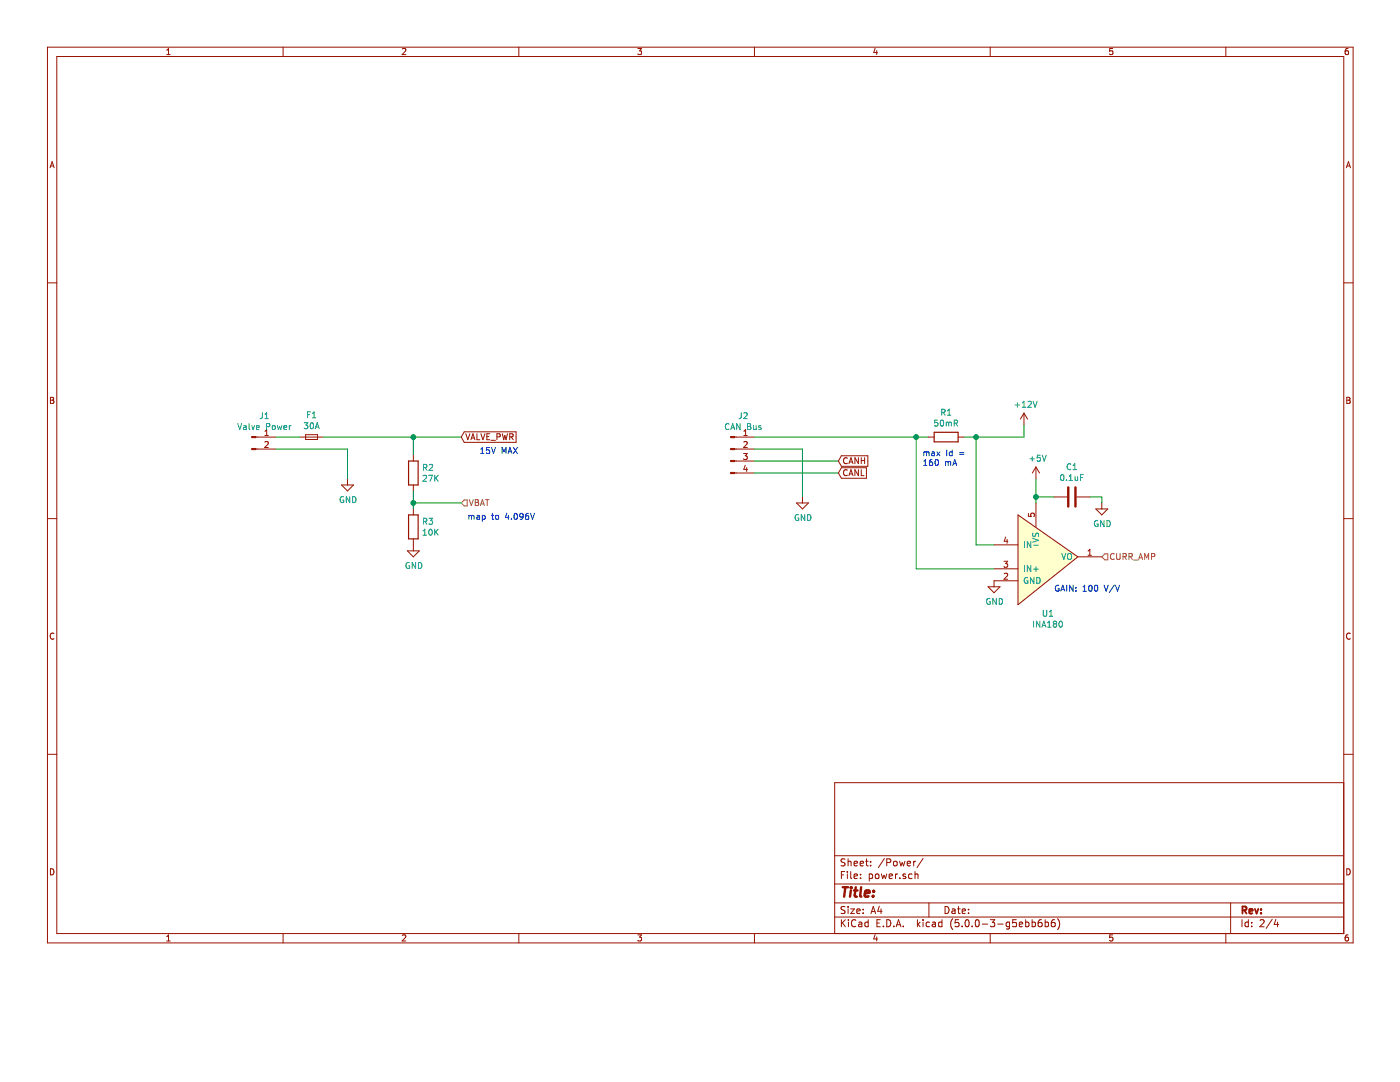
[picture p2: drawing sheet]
<svg xmlns="http://www.w3.org/2000/svg" width="279mm" height="216mm" viewBox="0 0 279 216" stroke-linecap="round" stroke-linejoin="round" font-family="sans-serif">
<g fill="#981200" stroke="#981200" stroke-width=".2">
<path d="M50.2 89.5h.8v.2h-.8z" fill-rule="evenodd"/>
<path d="M50.2 87.1h.8v.2h-.8z" fill-rule="evenodd"/>
<path d="M145.8 94.3h.8v.2h-.8z" fill-rule="evenodd"/>
<path d="M145.8 91.9h.8v.2h-.8z" fill-rule="evenodd"/>
<path d="M145.8 89.5h.8v.2h-.8z" fill-rule="evenodd"/>
<path d="M145.8 87.1h.8v.2h-.8z" fill-rule="evenodd"/>
</g>
<g fill="none" stroke="#981200" stroke-width=".2">
<path d="M9.5 9.4h260.5v178.7h-260.5zM11.3 11.3h256.9v175h-256.9zM33.3 10.9h.7M33.3 10l.3-.3v1.2M56.5 9.4v1.9M80.3 9.8l.5-.1 .2 .3-.8 .9h.8M103.5 9.4v1.9M127.3 9.7h.7l-.4 .4 .4 .2v.5l-.2 .1-.5-.1M150.6 9.4v1.9M174.7 9.6l-.3 .9h.7M175 10.1v.8M197.6 9.4v1.9"/>
<path d="M222.1 9.7h-.6l-.1 .6 .6-.1 .1 .6-.2 .1-.5-.1M244.6 9.4v1.9M269 9.7h-.3l-.2 .3-.1 .7 .3 .2 .4-.1-.1-.6-.3-.1-.3 .3M10 33.5l.4-1.2 .4 1.2M10.1 33.1h.6M268.7 33.5l.4-1.2 .4 1.2M268.8 33.1h.6M9.5 56.4h1.8M268.2 56.4h1.8M10.1 79.3h.4l.2 .2-.2 .4 .3 .2-.3 .4h-.4zM10.1 79.9h.4M268.8 79.3h.4l.2 .2-.2 .4 .3 .2-.2 .4h-.5z"/>
<path d="M268.8 79.9h.4M51 89.6h4M51 87.2h4M52.9 86.9h.7M52.9 86l.3-.3v1.2M52.9 88.2l.4-.1 .3 .3-.8 .9h.8M59.8 87.2h4.8M61 86.7h2.4v1h-2.4zM68.2 96.8h2.3l-1.1 1.2zM69.4 95.6v1.2M82.5 90.8v1.2M82.5 96.8v1.2"/>
<path d="M92.6 86.2h10.4v2.1h-10.4l-.5-1.1zM93 86.5l.4 1.2 .4-1.2M94 87.7l.4-1.2 .4 1.2M94.1 87.4h.6M95.2 86.5v1.2h.6M96 86.5l.4 1.2 .4-1.2M97.2 87.1h.4M97.7 86.5h-.5v1.2h.5M98 87.9h.9M99.2 87.2l.5-.1 .1-.4-.6-.2v1.2M100.2 86.5l.3 1.2 .2-.8 .3 .8 .3-1.2M101.7 87.2l.6-.1 .1-.1-.1-.3-.6-.2v1.2"/>
<path d="M102 87.2l.4 .5M146.6 89.6h4M146.6 87.2h4M146.6 94.4h4M146.6 92h4M148.4 90.5h.7l-.4 .4 .4 .2v.4l-.2 .2-.5-.1M148.4 86.9h.7M148.4 88.2l.5-.1 .2 .3-.7 .9h.7M148.4 86l.4-.3v1.2M148.7 92.8l-.3 .9h.8M149 93.3v.8M160.2 99.2v1.2"/>
<path d="M167.9 90.9h5.3v2.1h-5.3l-.6-1zM167.9 93.3h5v2.1h-5l-.6-1zM169.1 91.4a.53 .53 0 0 0-.8 .5 .53 .53 0 0 0 .8 .5M169.1 93.8a.53 .53 0 0 0-.8 .5 .53 .53 0 0 0 .8 .5M169.4 92.5l.4-1.2 .4 1.2M169.4 94.9l.4-1.2 .4 1.2M169.5 92.2h.6M169.5 94.6h.6M171.3 91.3v1.2l-.7-1.2v1.2M171.3 93.7v1.2l-.7-1.2v1.2M171.9 91.3v1.2M171.9 93.7v1.2h.5"/>
<path d="M171.9 91.9h.7M172.6 91.3v1.2M185.2 87.2h1.2M191.2 87.2h1.2M204.4 82.4l-.8 1.2M204.4 82.4v2.4M204.4 82.4l.7 1.2M206.7 93.2v2.4M206.7 93.2l-.7 1.2M206.7 93.2l.8 1.2M210.3 99.2h2.7M214.9 99.2h2.6"/>
<path d="M9.5 103.5h1.8M81.3 109.9h2.4l-1.2 1.2zM82.5 101.6v1.1M82.5 107.5v2.4M159 100.4h2.3l-1.1 1.2zM197.2 117.1h2.4l-1.2 1.2zM198.4 113.5h4.8M198.4 108.7h4.8M200.4 112h.7l-.4 .4 .3 .2 .1 .4-.2 .2-.5-.1M200.4 114.5l.5-.1 .2 .3-.7 .9h.7M200.7 107.2l-.3 .8h.8M201 107.6v.8"/>
<path d="M203.2 102.7l11.9 8.4-11.9 9.6zM203.2 115.9h-4.8v1.2M205.2 102.5v.5l.6 .1-.1-.5 .2-.2h.3l.2 .2-.1 .5M206.7 100.4v4.7M215.1 111.1h4.8M217.1 110.8h.7M217.1 109.9l.4-.3v1.2M218.7 101.6h2.4l-1.2 1.1zM219.9 100.4v1.2M268.2 103.5h1.8M10.8 126.4a.54 .54 0 0 0-.8 .5 .54 .54 0 0 0 .8 .5M269.5 126.4a.54 .54 0 0 0-.8 .5 .54 .54 0 0 0 .8 .5"/>
<path d="M9.5 150.5h1.8M268.2 156.2h-101.6v30.1M268.2 150.5h1.8M10.1 173.4a.62 .62 0 0 1 .7 .6 .62 .62 0 0 1-.7 .6zM166.6 176.4h101.6M166.6 170.8h101.6M167.9 174.6h.5M168.6 173.9h-.7v1.4M168.6 171.4h-.5l-.3 .2 .2 .4 .6 .3v.4l-.2 .1-.6-.1M169.1 173.9v.1M169.1 174.4v.9M169.3 171.4v1.4"/>
<path d="M169.3 172l.1-.1h.4l.1 .9M169.8 173.9v1.2l.2 .2M170.4 172.3l.7-.1v-.3h-.4l-.3 .1 .1 .7h.6M170.4 174.9l.7-.2v-.2l-.4-.1-.3 .2 .1 .6h.6M171.7 172.3l.6-.1v-.3h-.4l-.2 .1v.7h.6M171.7 175.2v.1M171.7 174.5v.1M172.7 171.9h.6M172.9 171.4v1.2l.4 .2M173.5 174.5l.4-.1 .3 .2-.1 .6-.2 .1-.4-.1M173.5 174.4v1.4M173.7 172.7v.1"/>
<path d="M173.7 171.9v.1M174.8 174.5l.2-.1 .3 .1 .1 .6-.1 .1-.3 .1-.2-.1zM175.9 174.4l.3 .9 .2-.7 .3 .7 .3-.9M176.5 171.3l-1.2 1.8M177 172.1l.6-.1 .2-.1-.1-.4-.2-.1h-.5v1.4M177.5 174.9l.6-.2-.1-.2-.4-.1-.1 .2v.6h.5M178.4 172l.2-.1 .4 .1v.7l-.2 .1-.4-.1zM178.7 174.4v.9M179.1 174.4l-.4 .2M179.5 171.9l.3 .9 .3-.7 .2 .7 .3-.9M179.6 175.2v.1M180.7 174.5l-.3-.1-.2 .2 .1 .2 .4 .1v.3h-.5"/>
<path d="M181.1 172.3l.6-.1v-.3h-.4l-.2 .1v.7h.6M182 174.5l-.4-.1-.3 .2 .1 .6 .2 .1 .4-.1M182.3 171.9v.9M182.6 174.5l.2-.1 .3 .1 .1 .8M182.6 173.9v1.4M182.7 171.9l-.4 .2M184.2 171.3l-1.2 1.8M268.8 173.4a.62 .62 0 0 1 .7 .6 .62 .62 0 0 1-.7 .6zM33.3 186.9l.3-.4v1.3M33.3 187.8h.7M56.5 186.3v1.8M80.3 186.6l.5-.1 .2 .4-.8 .9h.8"/>
<path d="M103.5 186.3v1.8M127.3 186.5h.7l-.4 .5 .4 .1v.5l-.2 .2-.5-.2M150.6 186.3v1.8M166.6 183h101.6M166.6 180.2h101.6M167.9 183.5v1.4M168.1 184.1l.6 .8M168.6 181l-.5-.1-.3 .2 .2 .4 .6 .3v.4l-.2 .1-.6-.1M168.7 183.5l-.8 .8M169.3 180.9v.1M169.3 181.4v.9M169.3 183.5v.2"/>
<path d="M169.3 184v.9M169.8 181.4h.7l-.7 .9h.7M170.8 183.7a.56 .56 0 0 0-.7-.1 .56 .56 0 0 0-.2 .7 .53 .53 0 0 0 .3 .6 .53 .53 0 0 0 .6-.1M171 181.8l.7-.1-.1-.3h-.4l-.2 .2 .1 .6h.5M171.4 184.1h.5l.1 .8M172 184.3l-.5 .1-.2 .2 .2 .3 .5-.1M172.3 181.4v.2M172.3 182.2v.1M173.3 184.1l-.4-.1-.3 .3 .1 .5 .2 .1 .4-.1M173.3 183.5v1.4M173.8 182.3l.5-1.4 .5 1.4M173.9 181.9h.7"/>
<path d="M174.7 186.5l-.3 .9h.7M175 187v.8M175 184.2h.5M175.5 180.8l-.3 1h.8M175.7 183.5h-.7v1.4h.7M175.8 181.4v.9M176.3 184.8v.1M177 183.5a.71 .71 0 0 1 .8 .7 .71 .71 0 0 1-.8 .7zM178.4 184.8v.1M178.9 184.9l.4-1.4 .5 1.4M179 184.5h.6M180.3 184.8v.1"/>
<path d="M183.1 183.5v1.4M183.2 184.4l.4 .5M183.6 184l-.5 .5M184.2 183.5v.2M184.2 184v.9M185.4 180.2v2.8M185.5 184.1l-.4-.1-.3 .3 .1 .5 .2 .1 .4-.1M186.1 184.1h.5l.1 .8M186.7 184.3l-.7 .3 .2 .3 .5-.1M188 184.1l-.4-.1-.3 .3 .1 .5 .2 .1 .4-.1M188 183.5v1.4M188.6 180.9a.71 .71 0 0 1 .8 .7 .71 .71 0 0 1-.8 .7z"/>
<path d="M190 181.4h.5l.1 .9M190.1 183.3a1.61 1.61 0 0 0 0 2.2M190.6 181.7l-.5 .1-.2 .2 .2 .3 .5-.1M191.1 181.4h.5M191.3 180.9v1.2l.3 .2M191.3 183.5h-.6l-.1 .7 .7-.1 .1 .2-.1 .5-.2 .1-.5-.1M192 184.8v.1M192 181.8l.7-.1-.1-.3h-.4l-.2 .2 .1 .6h.5M192.7 183.7l.3-.2a.76 .76 0 0 1 .4 .7 .76 .76 0 0 1-.4 .7l-.3-.1-.1-.4zM193.3 182.2v.1M193.3 181.4v.2M194 184.8v.1"/>
<path d="M194.7 183.7l.4-.2a.8 .8 0 0 1-.1 1.4l-.3-.1-.1-.4zM196 184.4h1.1M197.6 186.3v1.8M197.6 183.5h.9l-.5 .6 .5 .1v.6l-.3 .1-.6-.1M199.1 184.4h1.1M201.5 184.1l-.4-.1-.3 .3 .1 .5 .2 .1 .4-.1M201.5 184l-.1 1.3-.2 .1-.3-.1M202.8 183.5h-.7v.7l.7-.1v.7l-.2 .1-.5-.1M203.4 184.5l.7-.2-.1-.2-.4-.1-.2 .2 .1 .6h.5M204.7 184.1l.4-.1 .3 .3-.2 .5h-.5M204.7 183.5v1.4M206 184.1l.4-.1 .2 .3v.5l-.2 .1-.4-.1"/>
<path d="M206 183.5v1.4M207.8 183.5l-.4 .1a1.04 1.04 0 0 0-.1 1.2l.4 .1 .2-.1 .1-.5-.3-.2h-.4l-.1 .2M208.6 184.1l.4-.1 .3 .3-.2 .5h-.5M208.6 183.5v1.4M210.5 183.5l-.4 .1a1.09 1.09 0 0 0-.2 1.2l.4 .1 .2-.1 .1-.5-.3-.2h-.4l-.1 .2M211.1 183.3a1.61 1.61 0 0 1 0 2.2M222.1 186.5h-.6l-.1 .6 .6-.1 .1 .6-.2 .2-.5-.2M244.6 186.3v1.8M245.6 180.2v6.1M247.9 183.5v1.4M249.1 184.1l-.4-.1-.2 .3 .1 .5h.5M249.1 183.5v1.4"/>
<path d="M249.8 184.8v.1M249.8 184.1v.1M251.5 183.7l.5-.2 .3 .4-.9 1h.9M253.9 183.4l-1.2 1.9M254.6 183.4l-.3 1.1h.9M255 184v.9M269 186.5l-.3 .1-.2 .2-.1 .7 .3 .3 .4-.2-.1-.6h-.3l-.3 .2"/>
</g>
<g fill="none" stroke="#009596" stroke-width=".2">
<path d="M47.4 84.5l.4 1.2 .4-1.2M48.6 85h.5v.7M49.1 85.2l-.5 .2v.3h.5M49.7 84.5v1l.2 .2M50.2 84.9l.3 .8 .3-.8M51.2 85.3l.6-.1-.1-.2-.3-.1-.2 .2v.6h.5M52.4 82.3v.9l-.2 .3h-.3M52.9 83.5h.7M52.9 82.7l.3-.4v1.2M53.2 85.1l.6-.1v-.4l-.6-.1v1.2M54.4 85l.2-.1 .3 .1-.1 .7-.4-.1zM55.3 84.9l.3 .8 .2-.6 .2 .6 .3-.8"/>
<path d="M56.7 85.3l.5-.1v-.2l-.4-.1-.1 .2v.6h.5M57.7 84.9v.8M58.1 84.9l-.4 .2M60.7 84.3h.7l-.4 .5 .4 .1v.4l-.2 .2-.5-.1M61.4 82.7h.4M61.9 82.2h-.5v1.2M62 84.5l.2-.2a.65 .65 0 0 1 .4 .6 .65 .65 0 0 1-.4 .6l-.3-.4zM62.3 83.4h.7M62.3 82.5l.4-.3v1.2M62.9 85.5l.4-1.2 .4 1.2M63 85.2h.6M68.5 99.2a.55 .55 0 0 0-.6 .5 .55 .55 0 0 0 .6 .5l.1-.4h-.2"/>
<path d="M69.8 99.1v1.2l-.7-1.2v1.2M70.4 99.1a.6 .6 0 0 1 .7 .6 .6 .6 0 0 1-.7 .6zM84.4 95l.5-.2 .2 .4-.7 .8h.7M84.5 93.3l.6-.1v-.4l-.6-.1v1.2M84.8 93.3l.4 .6M85.5 94.8h.8l-.5 1.2M85.6 92.8l.5-.1 .2 .3-.7 .9h.7M86.8 94.8v1.2M86.9 95.4l.6 .6M87.5 94.8l-.7 .7M145.5 84.6a.52 .52 0 0 0-.7 .1 .52 .52 0 0 0 0 .7l.3 .3 .4-.1M145.8 85.7l.4-1.2 .4 1.2"/>
<path d="M146 85.4h.5M147.7 84.5v1.2l-.7-1.2v1.2M147.9 82.3v.9l-.1 .3h-.3M148.4 82.5l.5-.2 .2 .4-.7 .8h.7M149.2 84.5l.6 .1v.2l-.2 .3 .3 .2-.1 .4h-.6zM149.2 85.1h.4M150.4 84.9v.8l.5-.1M150.9 84.9v.8M151.9 85l-.3-.1-.2 .2 .1 .2 .4 .1v.3h-.5M187.1 83.8h-.5l-.1 .6 .5-.1 .2 .2v.3l-.2 .2-.5-.1M187.7 83.9l.2-.1a.65 .65 0 0 1 .4 .6 .65 .65 0 0 1-.4 .6l-.2-.4zM187.9 82.3l.7-.1v-.4l-.7-.2v1.2"/>
<path d="M188.2 82.3l.4 .5M188.8 84.2v.8M188.8 84.3l.4-.1 .1 .2M189.1 82.8h.7M189.1 82l.3-.4v1.2M189.3 84.4l.2-.2 .3 .1 .1 .7M189.3 84.4v.6M190.4 84.4l.7-.1v-.4l-.7-.1v1.2M190.7 84.4l.4 .6M202.6 80.8h.9M203 80.4v.9M204 81.3h.7"/>
<path d="M204 80.4l.4-.3v1.2M205.2 80.2l.4-.1 .2 .3-.7 .9h.7M205.6 91.6h.9M206 91.1v.9M206.2 80.1l.4 1.2 .4-1.2M207.6 90.8h-.6v.6l.2-.1h.4v.6l-.2 .1-.4-.1M208 90.8l.4 1.2 .4-1.2M211.8 94.8l.1-.1a.63 .63 0 0 1 .5 .6 .63 .63 0 0 1-.5 .6l-.3-.5zM212.8 95.8v.1M213.4 95.9h.6M213.4 95l.3-.3v1.2M213.7 92.6a.53 .53 0 0 0-.7 .5 .53 .53 0 0 0 .7 .5"/>
<path d="M214.2 93.7h.6M214.2 92.9l.3-.4v1.2M214.6 95.1v.7h.5M215.1 95.1v.8M215.6 95.3h.4M216.2 94.7h-.6v1.2M81.7 112.3a.55 .55 0 0 0-.7 .5 .55 .55 0 0 0 .7 .6l.1-.5h-.3M82.9 112.2v1.2l-.6-1.2v1.2M83.5 112.2a.6 .6 0 0 1 .7 .6 .6 .6 0 0 1-.7 .6zM84.4 106.8h.7M84.4 105.9l.4-.3v1.2M84.5 104l.6-.1v-.4l-.6-.1v1.2"/>
<path d="M84.8 104l.4 .6M85.6 103.4h.7l-.4 .5 .4 .1v.4l-.2 .2-.5-.1M85.7 105.7l.2-.1a.63 .63 0 0 1 .4 .6 .63 .63 0 0 1-.4 .6l-.3-.5zM86.8 105.6v1.2M86.9 106.1l.6 .7M87.5 105.6l-.7 .7M159.3 102.7a.55 .55 0 0 0-.6 .6 .55 .55 0 0 0 .6 .5l.1-.4h-.2M160.6 102.7v1.2l-.7-1.2v1.2M161.2 102.7a.6 .6 0 0 1 .7 .6 .6 .6 0 0 1-.7 .6zM197.6 119.5a.55 .55 0 0 0-.7 .5 .55 .55 0 0 0 .7 .5v-.4h-.2M198.8 119.4v1.2l-.7-1.2v1.2M199.4 119.4a.6 .6 0 0 1 .7 .6 .6 .6 0 0 1-.7 .6z"/>
<path d="M204.5 108.1v1.1M204.5 112.8v1.2M205.1 115.3a.54 .54 0 0 0-.7 .5 .54 .54 0 0 0 .7 .5v-.4h-.2M205.7 108.1v1.1l-.7-1.1v1.1M205.7 112.8v1.2l-.7-1.2v1.2M206.1 107.4l1.2 .4-1.2 .4M206.1 106.4v.4l.2 .3 .3-.1 .2-.6h.4v.7M206.3 113.6h.9M206.3 108.8h.9M206.3 115.2v1.2l-.7-1.2v1.2M206.7 113.1v.9M206.9 115.2a.6 .6 0 0 1 .7 .6 .6 .6 0 0 1-.7 .6z"/>
<path d="M211.9 110.4l.4 1.2 .4-1.2M213.1 110.6l.2-.2a.41 .41 0 0 1 .5 .4v.7l-.5 .1-.2-.1zM219.1 103.9a.55 .55 0 0 0-.7 .6 .55 .55 0 0 0 .7 .5v-.4h-.2M220.3 103.9v1.2l-.7-1.2v1.2M220.9 103.9a.6 .6 0 0 1 .7 .6 .6 .6 0 0 1-.7 .6zM206.3 123.9v1.2M207.5 123.9v1.2l-.7-1.2v1.2M207.9 125.1l.4-1.2 .4 1.2M208 124.8h.6M208.2 121.8v.9l.2 .3 .4-.1 .1-.2v-.9M209.1 125.1h.7M209.1 124.3l.3-.4v1.2"/>
<path d="M209.4 123h.7M209.4 122.1l.4-.3v1.2M210.4 124.5l-.2 .2v.2l.2 .2h.4l.1-.2-.1-.3-.1-.1M210.4 124.5l-.2-.3 .2-.3 .4 .2v.2l-.1 .2M210.4 124.5h.3M211.5 124.1l.1-.2a.63 .63 0 0 1 .4 .6 .63 .63 0 0 1-.4 .6l-.3-.4z"/>
</g>
<g fill="none" stroke="#009300" stroke-width=".2">
<path d="M55 89.6h14.4v6M55 87.2h4.8M64.6 87.2h27.5M82.5 87.2v3.6M82.5 98v3.6M150.6 89.6h9.6v9.6M150.6 87.2h34.6M150.6 92h16.7M150.6 94.4h16.7M182.9 87.2v26.3h15.5M194.8 87.2v21.5h3.6M204.4 84.8v2.4h-12"/>
<path d="M206.7 95.6v4.8M206.7 99.2h3.6M217.5 99.2h2.4v1.2M82.5 100.4h9.6"/>
</g>
<path d="M81.5 92h1.9v4.8h-1.9zM186.4 86.3h4.8v1.9h-4.8zM81.5 102.7h1.9v4.8h-1.9z" fill="none" stroke="#981200" stroke-width=".24"/>
<g fill="none" stroke="#969400" stroke-width=".2">
<path d="M92.6 99.8h.6v1.2h-.6l-.5-.6zM93.7 99.7l.4 1.2 .4-1.2M94.8 99.7l.6 .1 .1 .2-.2 .3 .2 .2-.1 .3-.6 .1zM96.9 99.7h.7M97.2 99.7v1.2M94.8 100.3h.5M95.9 100.9l.4-1.2 .4 1.2M96 100.5h.6M220.5 110.5h.6v1.2h-.6l-.6-.6zM222.3 110.6a.53 .53 0 0 0-.7 .4 .53 .53 0 0 0 .7 .5M222.9 110.4v1l.2 .2h.3l.1-.2v-1M224.1 111.1l.6-.1v-.4l-.6-.2v1.2"/>
<path d="M224.4 111.1l.4 .5M225.3 111.1l.6-.1v-.4l-.6-.2v1.2M225.6 111.1l.4 .5M226.2 111.8h.9M227.2 111.6l.4-1.2 .4 1.2M227.4 111.3h.5M228.4 111.6v-1.2l.4 .9 .4-.9v1.2M229.8 111.1l.6-.1v-.4l-.6-.2v1.2"/>
</g>
<path d="M203.2 102.7l11.9 8.4-11.9 9.6z" fill="#fffecd" stroke="#fffecd" stroke-width=".2"/>
<g fill="none" stroke="#0327cd" stroke-width=".2">
<path d="M95.9 90.5h.7M95.9 89.6l.4-.3v1.2M97.7 89.3h-.6v.6l.1-.2 .5 .2v.5l-.2 .1-.4-.1M98.1 89.3l.4 1.2 .4-1.2M100.2 90.5v-1.2l.4 .9 .4-.9v1.2M101.4 90.5l.4-1.2 .4 1.2M101.5 90.2h.6M102.5 89.3l.8 1.2M103.3 89.3l-.8 1.2M184.3 92.9h.7M184.3 92l.4-.3v1.2M184.4 90.2v.7"/>
<path d="M184.4 90.3l.3-.1 .2 .1M184.9 90.3l.2-.1h.3v.7M184.9 90.3v.6M186 90.2h.4l.1 .7M186 91.7h-.2l-.3 .3v.7l.2 .2 .4-.1v-.4l-.2-.3h-.2l-.2 .3M186.5 90.4l-.6 .3 .1 .2h.5M186.7 91.8l.2-.1a.63 .63 0 0 1 .4 .6 .63 .63 0 0 1-.4 .6l-.3-.5zM187 90.2l.6 .7M187.6 90.2l-.6 .7M188.7 92.2l.4-.1 .1 .2M188.7 92.1v.8M188.9 89.7v1.2"/>
<path d="M189.2 92.3l.2-.2h.3v.8M189.2 92.3v.6M190 90.2h-.3l-.3 .2 .2 .5h.4M190 89.7v1.2M190.1 92.9l.4-1.2 .4 1.2M190.3 92.5h.5M191.5 90.3h.9M191.5 90.7h.9M93.6 102.8v.8M93.6 103l.3-.2 .2 .2M94.1 103l.2-.2 .3 .1v.7M94.1 103v.6"/>
<path d="M95.2 102.9h.4l.1 .7M95.7 103.1l-.6 .2 .1 .3h.5M96.3 102.8v1.2M96.3 102.9l.3-.1 .2 .3-.1 .5h-.4M98.1 102.8h.5M98.3 102.4v1.1l.3 .1M98.9 103l.2-.2 .4 .2-.1 .6-.5-.1zM101.2 102.4l-.3 .8h.7M101.4 102.8v.8M102.1 103.5v.1M102.7 102.6l.2-.2a.65 .65 0 0 1 .4 .6 .65 .65 0 0 1-.4 .6l-.3-.4zM104.4 103l-.2 .2-.4-.1-.1-.1 .1-.4 .4-.2 .2 .3-.2 .8-.4 .1"/>
<path d="M105.4 102.4l-.3 .1-.2 .5v.5l.5 .1v-.6l-.3-.1-.2 .2M105.9 102.4l.4 1.2 .4-1.2M211.3 116.8a.54 .54 0 0 0-.7 .6 .54 .54 0 0 0 .8 .4v-.3h-.3M211.7 118l.4-1.2 .4 1.2M211.8 117.6h.6M212.9 116.8v1.2M214.2 116.8v1.2l-.7-1.2v1.2M214.7 117.8v.2M214.7 117.2v.1M216.1 118h.7M216.1 117.1l.4-.3v1.2M217.4 116.9l.2-.1a.65 .65 0 0 1 .4 .6 .65 .65 0 0 1-.4 .6l-.3-.5z"/>
<path d="M218.5 116.9l.2-.1a.63 .63 0 0 1 .4 .6 .63 .63 0 0 1-.4 .6l-.3-.5zM220.3 116.8l.4 1.2 .5-1.2M222.4 116.7l-1 1.6M222.6 116.8l.4 1.2 .4-1.2"/>
</g>
<g fill="none" stroke="#981200" stroke-width=".48">
<path d="M213.2 97.3v3.8M214.6 97.3v3.8M168.2 177h1.1M168.7 177l-.2 1.9M169.8 177.7l-.2 1.2M169.9 177v.2M169.9 177l.1 .1-.1 .1M170.4 177.7h.7M170.8 177l-.2 1.7v.1l.4 .1M171.9 177l-.2 1.7 .2 .2M172.6 178.3l.9-.2v-.3l-.5-.1-.4 .2v.9h.7M174.2 178.8v.1"/>
<path d="M174.4 177.8h.1l-.2 .1M174.4 177.8l-.1 .1"/>
</g>
<g fill="#009300" stroke="#009300" stroke-width=".2">
<circle cx="82.5" cy="87.2" r=".48"/>
<circle cx="82.5" cy="100.4" r=".48"/>
<circle cx="194.8" cy="87.2" r=".48"/>
<circle cx="182.9" cy="87.2" r=".48"/>
<circle cx="206.7" cy="99.2" r=".48"/>
</g>
<path d="M248 181.6h.6l.2-.2-.1-.4-.2-.1h-.5v1.4M248.3 181.6l.5 .7M249.3 181.8l.7-.1-.1-.3h-.4l-.2 .2 .1 .6h.5M250.4 181.4l.4 .9 .3-.9M251.7 182.2v.1M251.7 181.4v.2" fill="none" stroke="#981200" stroke-width=".36"/>
</svg>
